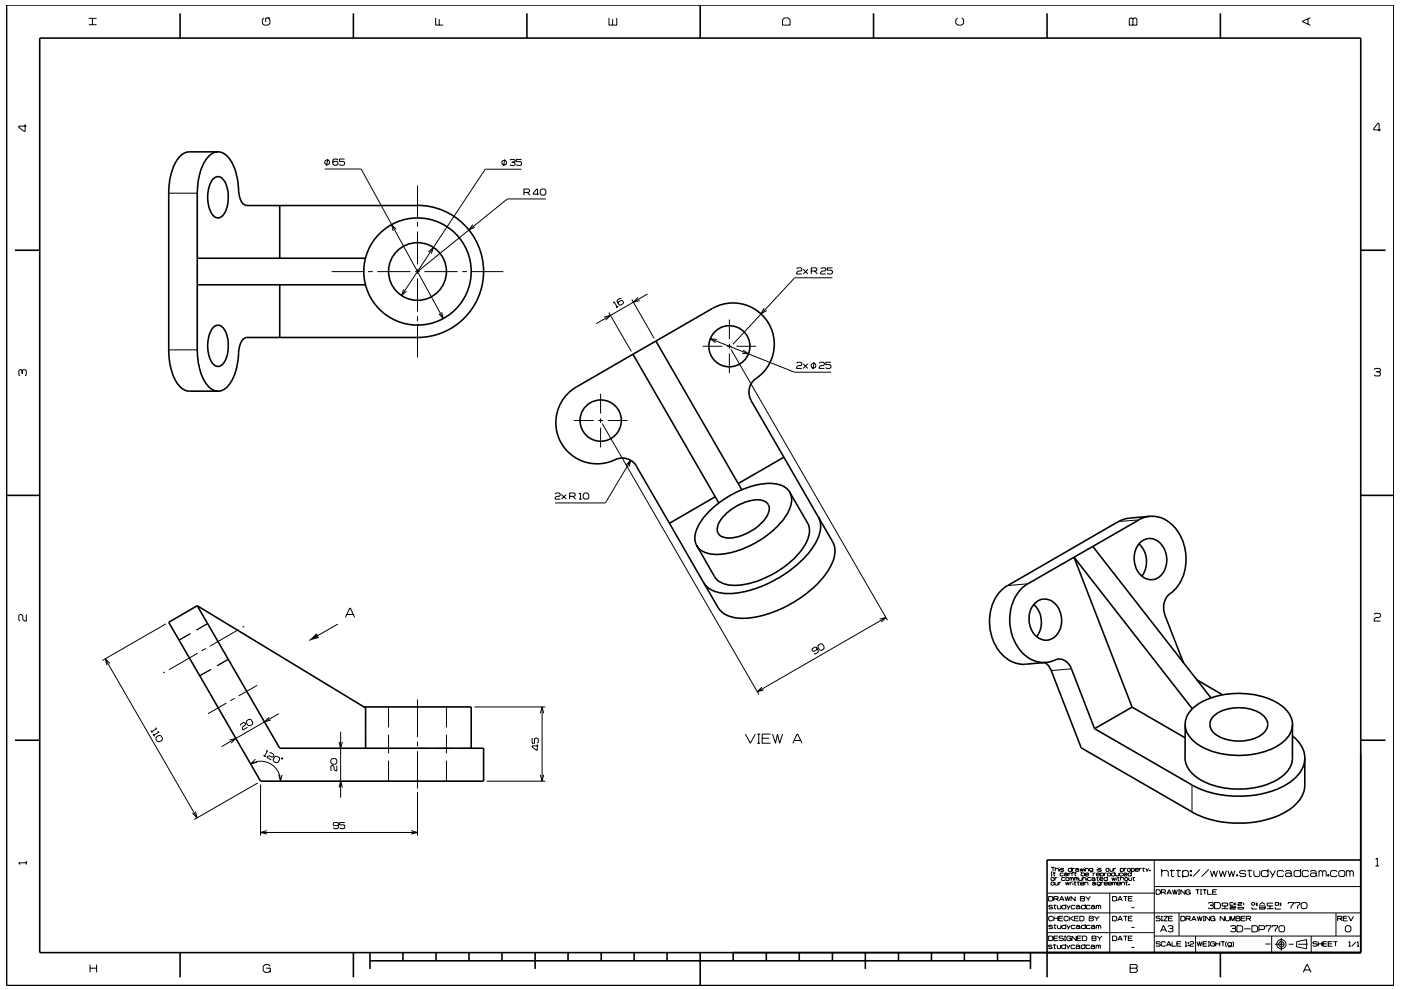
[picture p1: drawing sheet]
<svg xmlns="http://www.w3.org/2000/svg" width="297mm" height="210mm" viewBox="0 0 297 210" stroke-linecap="round" stroke-linejoin="round" font-family="sans-serif">
<g fill="none" stroke="#000" stroke-width=".21">
<path d="M18.8 5.2h1.7M18.8 3.9h1.7M19.6 3.9v1.3M56 3.8l-.4 .4v.7l.4 .4h.9l.3-.4v-.7l-.3-.4M57.2 3.8h-.9v.9M92.4 3.8v1.5h1.6M93.1 4.1v1.2M129.1 3.8v1.5h1.7v-1.5M129.9 4.1v1.2M166.3 3.8h.8l.4 .4v1.1h-1.6v-1.1zM203 3.8l-.4 .4v.7l.4 .4h.9l.4-.4v-.7l-.4-.4M239.7 3.8h.2l.3 .3 .2-.3h.4l.2 .3v1.2h-1.6v-1.2z"/>
<path d="M240.2 4.1v1.2M277.3 4v1.1M277.8 3.8l-1.6 .7v.1l1.6 .8M5.3 26.4v1.4h-.2l-1.1-.8v-.2h1.6M68.8 35.8h7.8l17.4 31.8M69.5 33.7l-.3 1.4M71.7 33.9l-.2-.2h-.7l-.2 .2v.9l.2 .2h.7l.2-.2v-.3l-.2-.3h-.7l-.2 .3M73.1 33.7h-1.1v.5h.9l.2 .3v.3l-.2 .2h-.8l-.1-.2M88.5 39.4v6.7M106.5 34.2l-.1 .5a.48 .48 0 0 0 .7 .3M106.6 34.1l.3-.1 .4 .2 .1 .5-.3 .3M106.6 34.1l-.1 .1"/>
<path d="M107 33.8l-.2 1.4M107.1 35h.1M108.1 34l.2-.2h.7l.2 .2-.2 .4M108.5 34.4h.5M109 34.4l.2 .2v.3l-.2 .2h-.7l-.2-.2M110.6 35.9h-7.7l-17.8 26.8M110.6 33.8h-1.1v.5h.9l.2 .2v.4l-.2 .2h-.7l-.2-.2M292.8 27.6h-1.5v-.3l.8-1.1h.3v1.6M35.8 41h6M70.3 57.6h6.7M78 57.6h1M80 57.6h7"/>
<path d="M84 48.6l-1-1 .4 1.4M88 57.6h1M88.5 47.1v1M88.5 49.1v7M88.5 57.1v1M88.5 59.1v7M90 57.6h7M90.8 53.4l1.1-.9-.5 1.3M98 57.6h1M100 57.6h6.7M100.2 47.7l-.8 1.1 1.3-.6M111.1 40.8h1l.2-.5-.2-.2h-1v1.3"/>
<path d="M111.8 40.8l.6 .6M114.3 41.2h-1.2v-.2l.7-.9h.2v1.3M114.5 40.4l.3-.3h.6l.3 .3v.7l-.3 .3h-.6l-.3-.3zM115.7 42.2h-8.1l-19.1 15.4M168.9 57l.2-.2h.7l.2 .5-.2 .2h-.6l-.3 .3v.3h1.1M170.3 57.1l1 1M171.3 57.1l-1 1M172 57.5h1l.2-.5-.2-.2h-1v1.3M172.7 57.5l.6 .6M174 57l.2-.2h.7l.2 .5-.2 .2h-.6l-.3 .3v.3h1.1M176.5 56.8h-1.1v.5h.9l.2 .2v.4l-.2 .2h-.7l-.2-.2M176.5 58.9h-8l-13.1 14.1"/>
<path d="M4.7 78.6l-.2-.2h-.3l-.2 .2v.9l.2 .2M4.7 78.6l.2-.2h.4l.3 .2v.9l-.3 .2M4.7 78.6v.6M35.8 74.2h6M85.6 61.4l-.5 1.3 1.1-.9M88.5 67.1v1M88.5 69.1v6.7M93.6 66.2l.4 1.4-1-1.1M128.1 67.3l1.3-.4-1 1M129.1 66.3l4.8 8.2M130 64.3l.2-.3 .7 1.1M131.1 65l-.5 .3"/>
<path d="M131.7 63.4l-.2-.1-.6 .3-.1 .3 .5 .8 .2 .1 .6-.4 .1-.3-.5-.4-.6 .3v.3M133.9 63.5l4.8 8.3M135.3 63.1l-1 1 1.3-.4M137.3 62.4l-10.9 6.3M149 73.4h4.2M150.6 71.8l17.8 7.1h7.8M152 72l-1.4-.2 1.1 .9M154.1 73.4h1.1M154.6 67.8v4.2M154.6 72.9v1M154.6 75v4.2M155 74.1l33.2 57.5"/>
<path d="M156.1 73.4h4.2M157.6 74.2l1.1 .8-1.4-.1M162 65.4l-.7 1.2 1.3-.7M168.9 77l.2-.2h.7l.2 .2v.3l-.2 .3h-.6l-.3 .2v.3h1.1M170.3 77.2l1 .9M171.3 77.2l-1 .9M172.6 76.8l-.3 1.5M173.7 77l.2-.2h.7l.2 .2v.3l-.2 .3h-.6l-.3 .2v.3h1.1M176.2 76.8h-1.1v.5h.9l.2 .3v.3l-.2 .2h-.7l-.2-.2M291.3 78.4l.3-.3h.8l.3 .3v.2l-.3 .3M291.8 78.9h.6M292.4 78.9l.3 .3v.3l-.3 .2h-.8l-.3-.2"/>
<path d="M121.7 89.2h4.2M126.8 89.2h1M127.3 83.5v4.2M127.3 88.7v1M127.3 90.7v4.2M127.7 89.8l33.2 57.5M128.9 89.2h4.2M132.7 98.6l1-.9-.4 1.3M133.7 97.7l-5.3 9h-10.7M117.7 104.8l.2-.2h.7l.2 .2v.3l-.2 .2h-.6l-.3 .3v.3h1.1M119 104.9l1.1 1M120.1 104.9l-1.1 1"/>
<path d="M120.8 105.3h1l.2-.2v-.3l-.2-.2h-1v1.3M121.5 105.3l.5 .6M122.8 104.8l.3-.2v1.3M122.8 105.9h.6M123.9 104.6h.6l.3 .3v.7l-.3 .3h-.6l-.3-.3v-.7zM241.5 110.3l-4.4 .3M5.6 130.3v1.4h-.4l-.4-.3v-.8l-.2-.3h-.4l-.2 .3v.9l.2 .2M22.3 139.7l19.5 33.8M35.2 132.3l-13.5 7.8M40.3 134.4l-2.3 1.4M41.9 138.5l-6.1 3.6M43.6 137.5l-.8 .5"/>
<path d="M44 132.2l-2.3 1.4M48.4 139.8l-2.4 1.4M50.5 133.6l-6 3.5M51.8 132.8l-.4 .3M71.6 132.4l-6 3.4M73.2 130.9l1-1.9h.1l.9 1.9M73.5 130.3h1.4M173.2 137.5l-.1 .3-.5 .4-.5-.4 .1-.2 .6-.4 .3 .1 .4 .8v.2l-.7 .4-.2-.1M173.5 136.8l.5-.3 .4 .2 .3 .5v.5l-.5 .3-.5-.2-.3-.6zM186.5 131.3l1.3-.3-.9 .9M187.8 131l-27.2 15.7M217.9 123.8l-4.2 .4"/>
<path d="M291.3 130.3l.3-.2h.8l.3 .2v.4l-.3 .3h-.7l-.4 .4v.3h1.4M23.3 140.7l-1-1 .4 1.4M32 154.9l.3 .5M32.4 155.7l.4 .5M33 154.4l.3 .1-1.1 .7M33.2 156.3l.5-.4 .5 .2 .3 .5-.1 .4-.7 .3-.4-.1-.3-.5zM33.4 155.1l.3 .2-1.1 .6M35 142.5l-.4 .2M44.7 142l-2.4 1.3M48 149.1l-3.9 2.3M48.6 157l1.4-.4-1 1M49.7 148.1l-.8 .5"/>
<path d="M51 153.9l.1-.3 .5-.4 .3 .1 .2 .3-.1 .2-.5 .3-.1 .5 .1 .2 1-.5M52.3 152.9l.5-.4 .5 .2 .3 .5-.1 .5-.5 .3-.4-.1-.4-.7zM54.5 145.4l-3.9 2.2M56.4 159.3h.3l-.6 1.1M57.1 152.1l-1 1 1.3-.4M57.1 159.7l.3-.1 .6 .4 .1 .3-.1 .2-.3 .1-.6-.3-.4 .1-.1 .2 .9 .6M59.1 151.4l-12.1 7M71.9 157.3l.3 1.4 .4-1.4M72.2 155.2v14M77.5 150.1v3.6M77.5 155.2v3.5M82.4 149.9v4.4"/>
<path d="M82.4 155.8v4M88.5 148.4v7.9M88.5 157.3v1M88.5 159.3v7.9M88.5 158.7h2.2M92.2 158.7h4M94.7 149.9v4.4M94.7 155.8v4M97.7 158.7h2.2M100.6 149.9h15M112.8 156.5v1.1h.5v-.9l.2-.2 .6 .2v.7l-.2 .2M113.9 157.9v1.2h-.2l-.9-.7v-.2h1.3"/>
<path d="M114.6 151.3l.3-1.4 .4 1.4M114.9 149.9v15.8M158 155.7l1.1 1.9 1-1.9M160.6 157.6h.6M160.6 155.7h.6M160.9 155.7v1.9M161.5 145.8l-.9 .9 1.3-.4M161.6 156.6h1.5M163.4 155.7h-1.8v1.9h1.8M163.8 155.7l.6 1.9 .4-1.9 .5 1.9 .6-1.9M168.1 157.6l.9-1.9h.1l.9 1.9M168.4 157.1h1.3"/>
<path d="M227.2 141.9l-4.3 .3M41.4 172.1l.4 1.4-1-1M53.2 162a4.2 4.2 0 0 1 6.3 3.7M54.1 161l-1 1 1.4-.3M54.7 166.1l-13.5 7.7M55.2 166.4v10.8M55.2 176.6h33.3M55.8 160.2l.5 .3M56.6 176.2l-1.4 .4 1.4 .3M58.3 160.5l.4-.1 .5 .3 .1 .4-.3 .6-.5 .1-.5-.3-.1-.4zM59.1 164.3l.4 1.4 .3-1.4M59.7 160.8h.2v.2h-.1z"/>
<path d="M70.4 160.9h.7l.3 .3v.6l-.3 .3h-.7l-.3-.3v-.6zM71.4 162.4v1.1h-.3l-.3-.3v-.6l-.2-.2h-.3l-.2 .2v.7l.2 .2M71.8 175l-.3 .1h-.7l-.1-.1 .1-.5h.7l.3 .2v.8l-.3 .3h-.7l-.1-.3M71.9 167l.3-1.3 .4 1.3M73.1 174.5h-1.1v.5h.9l.2 .1v.4l-.2 .3h-.7l-.2-.3M82.4 161.3v4.4M87.2 176.2l1.3 .4-1.3 .3M88.5 168v9.2M94.7 161.3v4.4M103.2 165.7h12.4M114.6 164.3l.3 1.4 .4-1.4M252.7 166.5v5.7"/>
<path d="M5.6 182.6v.8M5.6 183h-1.6l.2 .4M222 197.8h22.7M222 193.6h66.5M222 189.4h22.8M222.3 198.5h.7l.2 .2v.6l-.2 .2h-.7zM222.3 190.2h.7l.2 .2v.5l-.2 .2h-.7zM222.8 184h.8M222.8 184.9h.3M222.8 185.8h.3M222.8 187.2l.6-.1 .1 .5-.5 .1zM223 184.9v.9"/>
<path d="M223 186.1l.5 .2-.1 .5-.6-.2zM223.2 192.2l-.2-.2h-.5l-.2 .3 .7 .1 .2 .3-.2 .1-.7-.1M223.2 196.4l-.7-.1-.2 .2 .7 .1 .2 .2-.2 .2-.7-.2M223.2 194.6l-.2-.3h-.5l-.2 .3v.5l.2 .2h.5l.2-.2M223.3 184v.8M223.3 185.2h.5M223.4 192h.6M223.4 196.3h.6M223.4 190.7h.8l.2-.4-1-.1v.9M223.4 199h.8M223.4 194.3v1M223.4 194.8h.9"/>
<path d="M223.5 185v.8h.2M223.6 191.9v.8l.3 .1M223.6 196.1v.8l.3 .1M223.7 187.1l.1 .6 .5-.1v-.5M223.7 186.1v.7M223.7 184.3l.6-.1 .1 .6M223.7 184v.8M224 190.7l.4 .4M224.1 186.1l-.4 .2M224.2 192l.1 .8 .6-.1v-.7M224.2 196.3l.1 .7 .6-.2v-.5M224.3 194.3v1"/>
<path d="M224.4 198.5h-1v1h1M224.5 194.8h.8M224.5 187.1v.6M224.6 191.1l.5-.9 .5 .9M224.7 184v.1M224.7 184.3v.5M224.8 190.8h.7M225 187.1l-.5 .1M225.4 194.3h-.9v1h.9M225.5 198.7l-.2-.2-.8 .2 .2 .3 .8 .1-.2 .4-.8-.1M225.5 185.3l-.2-.1-.6 .1v.4l.2 .1 .6-.1M225.5 184.3l-.1-.1-.6 .1 .2 .2h.4l.1 .1-.1 .2-.6-.1"/>
<path d="M225.6 185.3l.6-.1 .1 .5M225.7 198.5h.3M225.7 199.5h.3M225.8 198.5v1M225.8 190.2l.3 .9 .3-.9 .2 .9 .3-.9M225.8 186.3l-.1-.2-.6 .2 .1 .5 .6-.2M225.9 187.1l.2 .6 .2-.5 .2 .5 .2-.6M226 186.3l.5-.2 .1 .5-.5 .2zM226 192.2l-.2-.2h-.5l-.2 .2v.5l.2 .1 .7-.1M226 196.4l-.2-.1-.7 .1v.4l.2 .2 .7-.2M226 191.8v1M226 196v1"/>
<path d="M226.2 192l.4 .7M226.2 196.3l.4 .5M226.3 185.5l-.1-.1-.6 .1 .2 .3 .5-.1M226.3 185.7l.1 .1M226.5 194.6l-.2-.3h-.5l-.2 .3v.5l.2 .2h.5l.2-.2M226.6 199h.5v.5M226.6 185.3l.6-.1 .1 .6M226.6 185.2v.6M226.7 194.3v1M226.8 186.3l.1-.2 .3 .2M226.8 186.1v.7M226.9 194.8l.7 .5"/>
<path d="M226.9 192l-.5 .9M226.9 187.1v.6M226.9 196.3l-.5 .8M227.1 198.8l-.2-.3h-.5l-.2 .3v.5l.2 .2h.5l.2-.2M227.2 186.3v.5M227.2 186.3l.1-.2 .3 .2v.5M227.2 184.3l-.1-.1-.6 .1 .1 .5 .6-.1M227.2 184v.8M227.3 187.1l-.4 .1M227.4 184.2v.6M227.5 184.9h.1l-.1 .3zM227.5 184.9v.3"/>
<path d="M227.5 186.9v.1M227.5 187.2v.5M227.5 194.3l-.8 .6M227.7 187.1h.5M227.7 185.2h.6M227.8 194.8h.8M227.8 186.1v.7M227.8 186.3l.1-.2 .3 .2M227.8 184.2l-.4 .1M227.9 187v.7h.3M228 185v.8h.2M228 190.2v.9l-.9-.9v.9"/>
<path d="M228 192.2l-.2-.2h-.5l-.2 .2v.5l.2 .1 .7-.1M228 196.4l-.2-.1-.7 .1v.4l.2 .2 .7-.2M228 184.3l.6-.1 .1 .5M228.2 198.5v1l-.9-1v1M228.2 192.2l.1-.2h.5l.1 .2v.5M228.2 196.4l.6-.1 .1 .1v.4M228.2 186.3v.5M228.2 186.3l.1-.2 .3 .2v.5M228.4 199h.7M228.4 187.1h.5M228.6 187v.7h.2M228.7 184.6l-.1-.2-.6 .2 .2 .2 .5-.1"/>
<path d="M228.7 184.7l.1 .1M228.7 194.3h-.9v1h.9M228.7 186.1v.5l.2 .2 .5-.2v-.5M228.9 192.7l.2 .1M228.9 192.5l-.1-.2h-.5l-.1 .2 .1 .3 .6-.1M228.9 196.7l-.1-.2-.6 .2 .1 .3 .6-.2M228.9 196.8l.2 .2M228.9 194.3h.7l.2 .3v.5l-.2 .2h-.7zM229 184.2l.2 .6 .2-.6 .2 .6 .2-.6M229.1 190.2h.7l.2 .1-.2 .8h-.7zM229.1 190.6h.7M229.1 187.4h.7l-.1-.3h-.5l-.1 .5 .1 .1 .6-.1"/>
<path d="M229.2 185.3l.2-.1 .6 .1-.2 .5-.6-.1M229.2 184.9v.9M229.3 198.5h-.9v1h.9M229.5 198.5h.7l.2 .3v.5l-.2 .2h-.7zM229.6 186.3l.5-.2 .1 .7M229.6 186.1v.7M230 184v.1M230 184.3v.5M230 187.2l.1-.1 .6 .1v.5M230 187.1v.6M230.1 185.5h.7l-.1-.3h-.5l-.1 .5 .1 .1 .6-.1M230.1 192.2l-.1-.2h-.6l-.1 .2v.5l.1 .1 .7-.1"/>
<path d="M230.1 196.4l-.1-.1-.7 .1v.4l.1 .2 .7-.2M230.1 191.8v1M230.1 196v1M230.1 184.2v.6M230.1 184.3l.6-.1 .1 .6M230.2 190.2l.5 .5M230.4 185.9v.1M230.4 186.3v.5M230.7 190.7v.4M230.9 194.8h.7l.2-.3-.9-.2v1h.7l.2-.2-.2-.3M231.1 192.2l-.1-.2h-.5l-.2 .2 .2 .6 .6-.1M231.1 196.4l-.1-.1-.7 .1 .2 .6 .6-.2"/>
<path d="M231.2 190.2l-.5 .5M231.3 186.3l-.1-.2-.6 .2 .1 .5 .6-.2M231.3 192.2l.2-.2h.4l.2 .2v.5M231.3 196.4l.6-.1 .2 .1v.4M231.5 186.3l.5-.2 .2 .2v.3M231.5 198.5l.9 .2-.2 .3 .2 .4-.9 .1zM231.5 199h.7M231.6 187.2l.5-.1 .1 .5M231.7 184.3l-.1-.1-.6 .1 .1 .4 .6-.1M231.7 184.2v.6l-.6 .1M231.8 185.2v.6M232 194.3l.5 .6"/>
<path d="M232.1 192.5l-.2-.2h-.4l-.2 .2 .2 .3 .6-.1M232.1 196.7l-.2-.1-.6 .1 .2 .3 .6-.2M232.1 192.7l.1 .1M232.1 196.8l.1 .2M232.2 186.5l-.2-.1-.5 .1 .1 .3 .6-.2M232.2 186.6l.1 .2M232.2 185.2l-.4 .1M232.2 187.5l-.1-.1-.5 .1 .1 .2 .5-.1M232.2 187.6l.2 .1M232.4 192v.8M232.4 196.3v.7M232.4 192.2l.2-.2 .3 .2"/>
<path d="M232.4 196.4l.2-.1 .3 .1M232.5 186.1h.5M232.5 185.5h.7l-.2-.3h-.4l-.1 .5 .1 .1 .6-.1M232.5 194.9v.4M232.6 184v.1M232.6 184.3v.5M232.6 198.5l.5 .5M232.7 186v.7l.2 .1M232.9 192.2l.1-.2 .4 .2v.6M232.9 192.2v.6M232.9 196.4v.6M232.9 196.4l.1-.1 .4 .1v.6"/>
<path d="M233.1 194.3l-.6 .6M233.1 199v.5M233.2 186.4h.6l-.1-.3h-.4l-.1 .5 .1 .2 .5-.2M233.3 187.2l-.1-.1-.6 .1 .1 .5 .6-.1M233.3 187.1v.6l-.6 .2M233.3 185.3l.2-.1 .5 .1-.2 .5-.5-.1M233.3 185.2v.7M233.5 187.1v.6M233.5 184.3l-.1-.1-.6 .1 .2 .2h.4l.1 .1-.1 .2-.6-.1M233.7 198.5l-.6 .5M233.9 187.1l-.4 .1M234.1 187.4h.7l-.1-.3h-.5l-.1 .5 .1 .1 .6-.1"/>
<path d="M234.1 185.2v.6M234.5 184.3l.5-.1 .1 .5-.5 .1zM234.6 185.2l-.5 .1M234.8 186.3l-.1-.2-.6 .2 .1 .5 .6-.2M234.8 185.9v.9M234.8 185.3l.5-.1 .2 .5-.6 .1zM235 187.4h.7l-.1-.3h-.5l-.1 .5 .1 .1 .6-.1M235.3 189.4v12.6M235.3 184.2l.2 .6 .5-.1v-.5M235.7 186.1l.2 .7 .2-.6 .2 .6 .2-.7M235.9 198.5h.7l.2 .2v.6l-.2 .2h-.7zM235.9 190.2h.7l.2 .2v.5l-.2 .2h-.7z"/>
<path d="M235.9 194.3h.7l.2 .3v.5l-.2 .2h-.7zM235.9 187.1v.6M235.9 187.2l.1-.1 .3 .1M236.1 184.2v.6M236.3 187.2l.1-.1 .3 .1v.5M236.3 187.2v.5M236.3 185.3l-.1-.1-.6 .1 .2 .5 .5-.1M236.3 184.9v.9M236.5 185.2v.5l.2 .1 .5-.1v-.5M236.6 184.2l-.5 .1M236.7 185.9v.2M236.7 186.3v.5"/>
<path d="M236.8 186.1h.6M236.9 187.4h.7l-.2-.3h-.4l-.1 .5 .1 .1 .6-.1M237 199.5l.4-1 .6 1M237 195.3l.4-1 .6 1M237 191.1l.4-.9 .6 .9M237.1 186v.7l.2 .1M237.1 199.2h.7M237.1 195h.7M237.1 190.8h.7M237.5 184.3l.2-.1 .5 .1-.1 .5-.6-.1M237.5 184.2v.7M237.6 186.3l.5-.2 .2 .2v.5"/>
<path d="M237.6 185.9v.9M237.7 187.2l.6-.1 .1 .6M237.7 187.1v.6M238.1 185.3l-.1-.1-.6 .1 .1 .5 .6-.1M238.2 198.5h.8M238.2 194.3h.8M238.2 190.2h.8M238.2 185.5h.8l-.2-.3h-.4l-.2 .5 .2 .1 .6-.1M238.4 184.2v.6M238.6 187.1h.5M238.6 186.1l.5 .2-.1 .5-.5-.2zM238.6 190.2v.9"/>
<path d="M238.6 194.3v1M238.6 198.5v1M238.8 187v.7h.3M238.8 184.2l-.4 .1M239.1 184.2l.5 .1-.1 .5-.5-.1zM239.2 199h.7M239.2 194.8h.7M239.2 190.6h.7M239.3 186.1l.1 .7 .5-.2v-.5M239.3 187.6l.1 .1zM239.3 187.6v.1M239.9 184.3l.1-.1 .5 .1-.1 .5-.5-.1"/>
<path d="M239.9 184.2v1.6M239.9 185.3l-.2-.1-.5 .1 .1 .5 .6-.1M239.9 196.7h.6M239.9 192.5h.6M240.1 186.1h.6M240.1 198.5h-.9v1h.9M240.1 190.2h-.9v.9h.9M240.1 194.3h-.9v1h.9M240.3 186v.7l.3 .1M240.7 184.5h.7l-.1-.3-.6 .1v.4l.1 .1 .6-.1M241.5 184.2v.6M242 184.2l-.5 .1"/>
<path d="M242.2 184.2h.5M242.4 184.1v.6l.3 .1M242.9 184.2l.3 .5M243.5 184.2l-.4 .7M243.8 184.6l.1 .1zM244.7 198.5h43.8M244.7 188h43.8M244.7 182.4v19.6M245.1 188.7h.7l.2 .3v.5l-.2 .2h-.7zM246 194.5l-.2-.2-.7 .2 .1 .3h.6l.2 .1-.2 .4h-.6l-.1-.2M246 199.9l-.2-.2h-.6l-.1 .2 .1 .3h.6l.2 .3-.2 .2h-.6l-.1-.2M246 197.6l.6-1.3 .8 1.3"/>
<path d="M246.2 189.3h.8l.1-.4-.1-.2h-.8v1M246.2 194.3h.3M246.2 195.3h.3M246.2 197.2h.9M246.3 184.3v1.6M246.3 184.9l.2-.2h.9l.3 .2v1M246.3 194.3v1M246.7 189.3l.5 .4M246.7 194.3h.8l-.8 1h.8M247.1 199.9l-.2-.2h-.5l-.2 .2v.6l.2 .2h.5l.2-.2M247.4 189.7l.5-1 .5 1M247.5 189.4h.7"/>
<path d="M247.6 196.6l.2-.3h.7l.2 .3-.2 .3M247.7 194.8h.8M248 184.7h1M248 196.9h.5M248.4 184.4v1.4l.5 .1M248.5 196.9l.2 .2v.3l-.2 .2h-.7l-.2-.2M248.5 199.7v1h.8M248.6 188.7l.3 1 .2-1 .2 1 .3-1M248.7 194.3h-1v1h1M249.4 184.7h1M249.8 184.4v1.4l.5 .1M249.8 188.7h.3"/>
<path d="M249.8 189.7h.3M250 188.7v1M250 193.6v4.9M250.4 194.3h.6l.2 .3v.5l-.2 .2h-.6zM250.4 199.7h-.9v1h.9M250.7 184.9l.3-.2h.7l.3 .2v.8l-.3 .2h-.7l-.3-.2M250.7 184.7v1.5M251.2 188.7v1l-.8-1v1M251.2 199.9l.3-.2v1M251.5 194.9h.7l.1-.4-.8-.2v1M251.8 189.2h.5v.5M251.9 199.9h.1v.2h-.1z"/>
<path d="M252 194.9l.4 .4M252 199.9v.2M252.3 199.9l.1-.2h.5l.2 .4-.6 .1-.2 .5h.8M252.3 189l-.2-.3h-.4l-.2 .3v.5l.2 .2h.4l.2-.2M252.3 184.7h.3v.2h-.3zM252.3 185.5h.3v.3h-.3zM252.5 184.7v.2M252.5 185.5v.3M252.6 195.3l.5-1 .5 1M252.8 195h.7M253.4 188.7h.9M253.5 198.5v3.5"/>
<path d="M253.8 199.7l.3 1 .2-1 .2 1 .3-1M253.8 194.3l.3 1 .2-1 .3 1 .3-1M253.9 188.7v1M254.4 184.4l-1.5 1.5M254.5 188.7h.3M254.5 189.7h.3M254.6 188.7v1M255 188.7h.8M255.1 194.3h.3M255.1 195.3h.3M255.2 194.3v1M255.4 188.7v1"/>
<path d="M255.9 199.7h-.8v1h.8M256 188.7v1h.9M256.2 199.7h.3M256.2 191.6l.2-.2h.6l.3 .2-.3 .4M256.3 184.4l-1.5 1.5M256.3 199.7v1M256.5 194.3v1l-.9-1v1M256.5 192h.5M256.6 184.7l.4 1.2 .4-1.1 .4 1.1 .3-1.2M257 192l.3 .2v.3l-.3 .2h-.6l-.2-.2M257.1 194.8h.5v.5M257.1 189.2h.7"/>
<path d="M257.5 191.4h.9l.3 .3v.7l-.3 .3h-.9zM257.5 199.9l-.2-.2h-.4l-.2 .2v.6l.2 .2h.4l.2-.2M257.6 194.6l-.2-.3h-.5l-.2 .3v.5l.2 .2h.5l.2-.2M257.8 199.7v1M258 188.7h-.9v1h.9M258.5 184.7l.4 1.2 .3-1.1 .4 1.1 .4-1.2M258.6 199.7v1M258.8 199.7h.8M259 192.7h1.4M259.1 191.6h1.2v.5h-1.2zM259.3 199.7v1M259.6 194.3v1l-.9-1v1"/>
<path d="M259.7 192.1v.6M259.8 194.3v.8l.3 .2h.4l.2-.2v-.8M260.1 199.7a.68 .68 0 0 0 0 1.1M260.3 184.7l.4 1.2 .4-1.1 .3 1.1 .4-1.2M260.8 192.3h1.2v.2h-1.2v.3h1.2M260.9 196.5l.2-.2h.7l.2 .2-.2 .4M260.9 195.3v-1l.5 1 .4-1v1M261.1 199.9v.8l-.7 .1M261.3 196.9h.5M261.3 199.7l.2 .4v.6l-.2 .1M261.4 191.4h-.6v.6h.6M261.4 191.7h.3"/>
<path d="M261.7 191.4v.6M261.8 196.9l.2 .2v.3l-.2 .2h-.7l-.2-.2M262 191.4v.6M262 194.3l.9 .2-.1 .3 .1 .3-.1 .2h-.8zM262 194.8h.8M262.2 185.5h.2v.3h-.2zM262.3 196.3h.9l.3 .3v.8l-.3 .2h-.9zM262.3 185.5v.3M262.5 191.4h.8v.3h-.8v.3h.8M262.5 192.5l1.1-.1 .1 .3-1.2 .1zM263.1 194.8h.8M263.7 191.4v.6"/>
<path d="M263.8 197h1.4M264 194.3h-.9v1h.9M264.2 184.9l-.3-.2h-.8l-.3 .2 .3 .4h.8l.3 .2-.3 .4h-.8l-.3-.2M264.2 194.9h.8l.2-.4-1-.2v1M264.5 184.7h1M264.8 194.9l.4 .4M264.9 184.4v1.4l.5 .1M265.4 196.3h1l.3 .3v.8l-.3 .2h-1zM265.4 192.4v.4h1.1M265.6 191.4h.3l.1 .2-.1 .4-.6-.2zM265.9 184.7v1l.2 .2h.8l.2-.2v-1M266.2 191.6h.3"/>
<path d="M266.2 191.9h.3M266.5 191.4v.8M266.9 192.1h1.4M266.9 197.1h1l.2-.2v-.3l-.2-.3h-1v1.3M267 192.5h1.2M267 192.3v.5h1.2v-.5M267 191.8l.6-.4 .6 .4M268.4 196.6v-.3h1.1v.3l-.5 .5v.5M268.6 192.7h1.4M268.9 184.9l-.3-.2h-.9l-.2 .2v.8l.2 .2h.9l.3-.2M268.9 184.3v1.6M269.2 184.7l.6 1"/>
<path d="M269.3 192.1v.6M269.6 198.5v3.5M269.8 196.6v-.3h1.1v.3l-.5 .5v.5M269.9 191.6h-1.2v.5h1.2M270.4 191.4h.7v.6h-.7zM270.4 192.4v.4h1.2M270.4 184.7l-.8 1.5M271.3 191.9h.3M271.3 191.6h.3M271.4 196.3h.7l.3 .3v.8l-.3 .2h-.7l-.3-.2v-.8zM271.6 191.4v.8M271.6 198.9v2.8"/>
<path d="M272.2 184.9l-.3-.2h-.8l-.3 .2v.8l.3 .2h.8l.3-.2M272.5 184.9l.3-.2h.7l.3 .2v.8M273.1 191.7v-.3h1.1v.3l-.5 .5v.5M273.8 185.4l-.3-.2h-.7l-.3 .2 .3 .5h.7l.3-.2M273.8 185.7l.2 .2M274.5 191.7v-.3h1.1v.3l-.5 .5v.5M274.9 199.7l2.1-.4v1.9l-2.1-.4v-1.1M275.8 184.9l-.3-.2h-.9l-.2 .2v.8l.2 .2h.9l.3-.2M275.8 184.3v1.6M275.9 191.7l.3-.3h.6l.3 .3v.7l-.3 .3h-.6l-.3-.3zM277.4 184.9l-.2-.2h-.9l-.2 .2v.8l.2 .2h.9l.2-.2M277.8 184.9l.3-.2h.7l.3 .2v.8"/>
<path d="M278 198.5v3.5M279.1 185.4l-.3-.2h-.7l-.3 .2v.3l.3 .2h.7l.3-.2M279.1 185.7l.2 .2M279.3 199.9l-.2-.2h-.6l-.2 .2 .2 .3 .8 .1-.2 .4h-.6l-.2-.2M279.5 199.7v1M279.7 184.9l.2-.2h.3l.2 .2M279.7 184.7v1.2M280.3 199.7v1M280.4 184.9l.3-.2h.2l.3 .2v1M280.4 184.9v1M281.4 199.7h-.9v1h.9M281.5 185.5h.3v.3h-.3z"/>
<path d="M281.6 185.5v.3M282.5 199.7h-.9v1h.9M282.7 199.7h.8M283.2 199.7v1M283.3 193.6v4.9M283.5 184.9l-.2-.2h-.9l-.3 .2v.8l.3 .2h.9l.2-.2M283.6 194.9h.7l.2-.4-.9-.2v1M284.1 184.7h.8l.2 .2v.8l-.2 .2h-.8l-.3-.2v-.8zM284.1 194.9l.5 .4M284.8 194.8h.7M285.5 184.9l.2-.2h.3l.2 .2M285.5 184.7v1.2"/>
<path d="M285.5 196.3h.6l.3 .3v.8l-.3 .2h-.6l-.3-.2v-.8zM285.7 194.3h-.9v1h.9M285.9 194.3l.5 1 .6-1M285.9 199.9l.3-.2v1M286.2 184.9l.3-.2 .4 .2v1M286.2 184.9v1M287.5 199.8l-.9 .9M287.7 199.9l.2-.2v1M291.6 182.3l.4-.3v1.7M291.6 183.7h.8M19.1 205.4h1.4M19.1 204.6v1.6"/>
<path d="M20.5 204.6v1.6M56.4 205.4h.9v.8M57.3 205l-.4-.4h-.7l-.4 .4v.9l.4 .3h.7l.4-.3M223.1 200.6l-.1-.2-.7 .2 .1 .2h.6l.1 .1-.1 .3h-.6l-.1-.2M223.3 200.4h.6M223.6 200.3v.8l.3 .1M224.2 200.4l.1 .8h.4l.2-.8M225.9 200.6l-.1-.2-.7 .2v.4l.2 .2h.5l.1-.2M225.9 200.2v1M226.1 200.4l.4 .6M226.9 200.4l-.5 .9M227.9 200.6l-.2-.2-.6 .2v.4l.1 .2h.5l.2-.2"/>
<path d="M228.1 200.6l.6-.2 .2 .2v.4M228.9 200.9l-.2-.2-.6 .2 .2 .3h.4l.2-.2M228.9 201l.1 .2M230 200.6l-.1-.2-.7 .2v.4l.2 .2h.5l.1-.2M230 200.2v1M231.1 200.6l-.2-.2-.6 .2v.4l.1 .2h.5l.2-.2M231.3 200.6l.6-.2 .2 .2v.4M232.1 200.9l-.2-.2-.6 .2 .1 .3h.5l.2-.2M232.1 201l.1 .2M232.4 200.4v.8M232.4 200.6l.2-.2 .3 .2M232.9 200.6v.6"/>
<path d="M232.9 200.6l.1-.2 .3 .2v.6M239.6 204.6h1.3l.2 .2v.3l-.2 .3 .2 .2v.4l-.2 .2h-1.3zM239.6 205.4h1.3M239.9 200.9h.6M247.3 200.7l.5-1 .5 1M247.5 200.4h.7M249.5 200.2h.8M251.2 200.7h.5M251.9 200.5l.1 .1zM252 200.5v.1M255.1 200.2h.7M256.2 200.7h.3"/>
<path d="M257 200.2h.5v.5M257.8 200.2h.8M261.1 200.1l-.2-.2h-.5l-.1 .2 .1 .5 .7-.1M268.3 200.2h1.1M270.3 200.3h1.9M273.3 200.3h.9M275.2 200.3h2M276.3 206.2l.8-1.6h.1l.8 1.6M276.6 205.7h1.1M279.5 200.2h.8M280.5 200.2h.8M281.6 200.2h.8"/>
<path d="M285.9 200.7h.5M287.7 200.7h.5"/>
<circle cx="69.4" cy="34.4" r=".52"/>
<circle cx="172.5" cy="77.6" r=".52"/>
<circle cx="271.7" cy="200.3" r=".99"/>
<circle cx="271.7" cy="200.3" r=".56"/>
</g>
<g fill="none" stroke="#000" stroke-width=".34">
<path d="M1.4 1.1h294.1v207.9h-294.1zM8.4 8.1h280.1v193.9h-280.1zM38.2 2.8v5.3M74.9 2.8v5.3M111.7 2.8v5.3M148.5 1.1v7M185.2 2.8v5.3M222 2.8v5.3M258.7 2.8v5.3M45.1 38a1.45 1.45 0 0 1 2.6 .5 7.4 7.4 0 0 1-.4 7.1 1.43 1.43 0 0 1-1.5 .6 1.43 1.43 0 0 1-1.1-1.2 7.2 7.2 0 0 1 .4-7zM46.2 32.2a4.2 4.2 0 0 0-3.3 3l-.8 2.8-.3 2.7v33.8l.4 2.9a7 7 0 0 0 3.1 5.4l.9 .2M46.2 32.2h-6a4.4 4.4 0 0 0-3.5 3.2l-.6 2.1-.3 3v34.2l.1 2 .5 2a5.7 5.7 0 0 0 3.3 4.2l6.5 .1"/>
<path d="M46.2 32.2a4.4 4.4 0 0 1 3.5 3.3l.4 1.3 .4 2.1a7.8 7.8 0 0 0 1 4.3l.8 .4h36.2a14 14 0 0 1 14 14 14 14 0 0 1-14 14h-36.2a2.46 2.46 0 0 0-1.6 2.5l-.5 3.5a7.4 7.4 0 0 1-2.9 5.1l-1.1 .3M3.2 53.1h5.2M41.8 54.8h35.7M59.3 43.6v11.2M288.5 53.1h5.2M41.8 60.4h35.7M45.5 69.2a1.53 1.53 0 0 1 2.3 1 7.3 7.3 0 0 1-.6 7.1 1.49 1.49 0 0 1-2.5-.7 7.2 7.2 0 0 1 .6-7.2zM59.3 60.4v11.2M134.2 75.1l-12 7M134.2 75.1l18.2 31.6M139.1 72.3l-4.9 2.8M139.1 72.3l18.2 31.6"/>
<path d="M151 65.4l-11.9 6.9M151 65.4a8.8 8.8 0 0 1 12 3.2 8.8 8.8 0 0 1-3.1 12 3.6 3.6 0 0 0-.6 4.3M122.2 82.1a8.8 8.8 0 0 0-3.2 11.8 8.8 8.8 0 0 0 11.8 3.4 3.5 3.5 0 0 1 4.2 1.6M135 98.9l6.9 12.1M159.2 84.9l7 12.1M166.2 97l-9.7 5.6M166.2 97l7.3 12.6M1.4 105.1h7M141.9 111l7.3 12.6M151.6 105.4l-9.7 5.6M154 108.9l.3-.3a9.2 9.2 0 0 1 7.2-2.5 1.94 1.94 0 0 1 1.2 3.2 10.4 10.4 0 0 1-8.8 4.8 1.99 1.99 0 0 1-1.7-1.2 1.99 1.99 0 0 1 .3-2.2zM167.4 104.4a4.7 4.7 0 0 1-.7 4.8l-.9 1.4-2.4 2.4-1.8 1.3-2.8 1.6-2 .8-3.1 .8-2.1 .1-1.9-.3a3.1 3.1 0 0 1-2-1.6"/>
<path d="M167.4 104.4a4.7 4.7 0 0 0-4.3-1.9l-2.7 .4-2.2 .6-2.2 1-2 1.1-2.4 1.7-1.4 1.3-1.4 1.6-.9 1.7a3.9 3.9 0 0 0-.2 3.8M167.4 104.4l3.8 6.6a4.9 4.9 0 0 1-.8 4.9l-.9 1.4-2.3 2.2-2 1.5-1.8 1-2.6 1.2-1.8 .5-2.7 .5-1.5-.1-1-.2a3.5 3.5 0 0 1-2.3-1.6l-3.8-6.6M173.5 109.6l.5 1.5-.1 1.5-.6 1.9-.7 1.3-1.3 1.7-2.4 2.4-3.8 2.7-3.1 1.6-2 .7-2 .6-2.7 .4h-1.5l-2.2-.4-1.2-.7-1.2-1.1M173.5 109.6l3 5.3M176.5 114.9l.1 .1a5.9 5.9 0 0 1-.8 5.7l-1.6 2.2-2.3 2.2-2.3 1.8-3.9 2.2-3.8 1.4-2.8 .6h-2.3l-1.1-.1-1.7-.6a4.2 4.2 0 0 1-1.7-1.5l-3.1-5.2M231.7 115.9l25.1 32.1M241.5 115.4a5.2 5.2 0 0 1 .6 6.8M241.7 115.1a3.1 3.1 0 0 1 5.1 1.1 4.7 4.7 0 0 1-1.9 6.6 3.7 3.7 0 0 1-4.4-3.6 4.7 4.7 0 0 1 1.2-4.1zM243.8 109.5l-4.7 .4-1.4 .4-24 13.9a9 9 0 0 0-3.8 8.9 8.7 8.7 0 0 0 5.7 7.6l1.5 .2 4.7-.4M243.8 109.5a7.2 7.2 0 0 1 6.9 5.1 9.8 9.8 0 0 1-3.3 11.9 4.3 4.3 0 0 0-.4 3.9l3.9 10.1M243.8 109.5l-1.9 .5-24 13.8a9.1 9.1 0 0 0-3.6 9.7 8.1 8.1 0 0 0 6.3 7h1.2M288.5 105.1h7"/>
<path d="M41.8 128.5l-6 3.5 19.4 33.7h47.3v-7h-43.2l-7-12.1M41.8 128.5l35.7 21.6v8.6M41.8 128.5l10.5 18.1M219.2 128.2a5.2 5.2 0 0 1 .6 6.8M221.2 127.1a4.1 4.1 0 0 0-3 5 3.7 3.7 0 0 0 4.4 3.6 4.6 4.6 0 0 0 2-6.4 3.5 3.5 0 0 0-3.4-2.2M3.2 157h5.2M77.1 149.9h22.8v8.8M221.5 140.5l.7 .6 .6 .9 6.4 16.6 23.7 13.7 2.6 1.2 2.7 .7 3.2 .4 3.2-.1 2.9-.4 2.9-.8 3.2-1.7 1.3-1.2a5.9 5.9 0 0 0 1.7-3.9v-5.7M221.8 140.5l.6-.1a5.8 5.8 0 0 1 2.8-.5l1.1 .6 .7 .9 5.1 13.2M232.1 154.6l20.8 12 2.2 1 1.9 .6 4.4 .7 3.7-.1 2.4-.4 3.1-.9 1.6-.8 1.4-.8 1.3-1.2a5.4 5.4 0 0 0 1.7-3.9M240 150l-12.3-31.8 25.1 32.2M240 150l11.3 6.5"/>
<path d="M240 150l-7.9 4.6M251.3 153.6a5.6 5.6 0 0 1 3.2-4.5l2.3-1.1 1.8-.5 2.7-.4h1.7l2.5 .2 2.3 .5 2.1 .8 2.2 1.4a4.7 4.7 0 0 1 1.9 3.7M251.3 153.6v7.5a6.5 6.5 0 0 0 4.5 4.9l2.1 .8 1.9 .4 1.5 .1h2.7l2.4-.3 1.9-.5 1.9-.8 1.6-1a4.9 4.9 0 0 0 2.2-3.9v-7.1M251.3 153.6a6.1 6.1 0 0 0 3.9 5l1.8 .8 1.8 .4 2 .3 2.5 .1 2-.1 3-.7 1.4-.6 1.6-.9a5.2 5.2 0 0 0 2.7-4.2M253.7 144.2l5.5 3.2M257.3 152a8.8 8.8 0 0 1 8.3-1.4 4 4 0 0 1 3.2 2.9 3.6 3.6 0 0 1-3 3.2 9.2 9.2 0 0 1-8.5-1.3 2.35 2.35 0 0 1 0-3.4zM274 156.1l1.3 1.2 .8 1.2 .4 1.2 .1 1.1M288.5 157h5.2M288.5 182.4h-66.5v24.9M38.2 202v5.3M74.9 202v5.3M78.4 203.8h140.1"/>
<path d="M78.4 202v3.5M85.4 202v1.8M92.5 202v1.8M99.4 202v1.8M106.4 202v1.8M113.5 202v3.5M120.4 202v1.8M127.5 202v1.8M134.5 202v1.8M141.4 202v1.8M148.5 202v7M155.4 202v1.8"/>
<path d="M162.5 202v1.8M169.5 202v1.8M176.5 202v1.8M183.5 202v3.5M190.5 202v1.8M197.5 202v1.8M204.5 202v1.8M211.5 202v1.8M218.5 202v3.5M258.7 202v5.3"/>
<circle cx="88.5" cy="57.6" r="6.1"/>
<circle cx="88.5" cy="57.6" r="11.4"/>
<circle cx="154.6" cy="73.5" r="4.4"/>
<circle cx="127.4" cy="89.2" r="4.4"/>
</g>
<path d="M65.6 135.8l1.5-1.5 .5 1z" fill="#000"/>
</svg>
